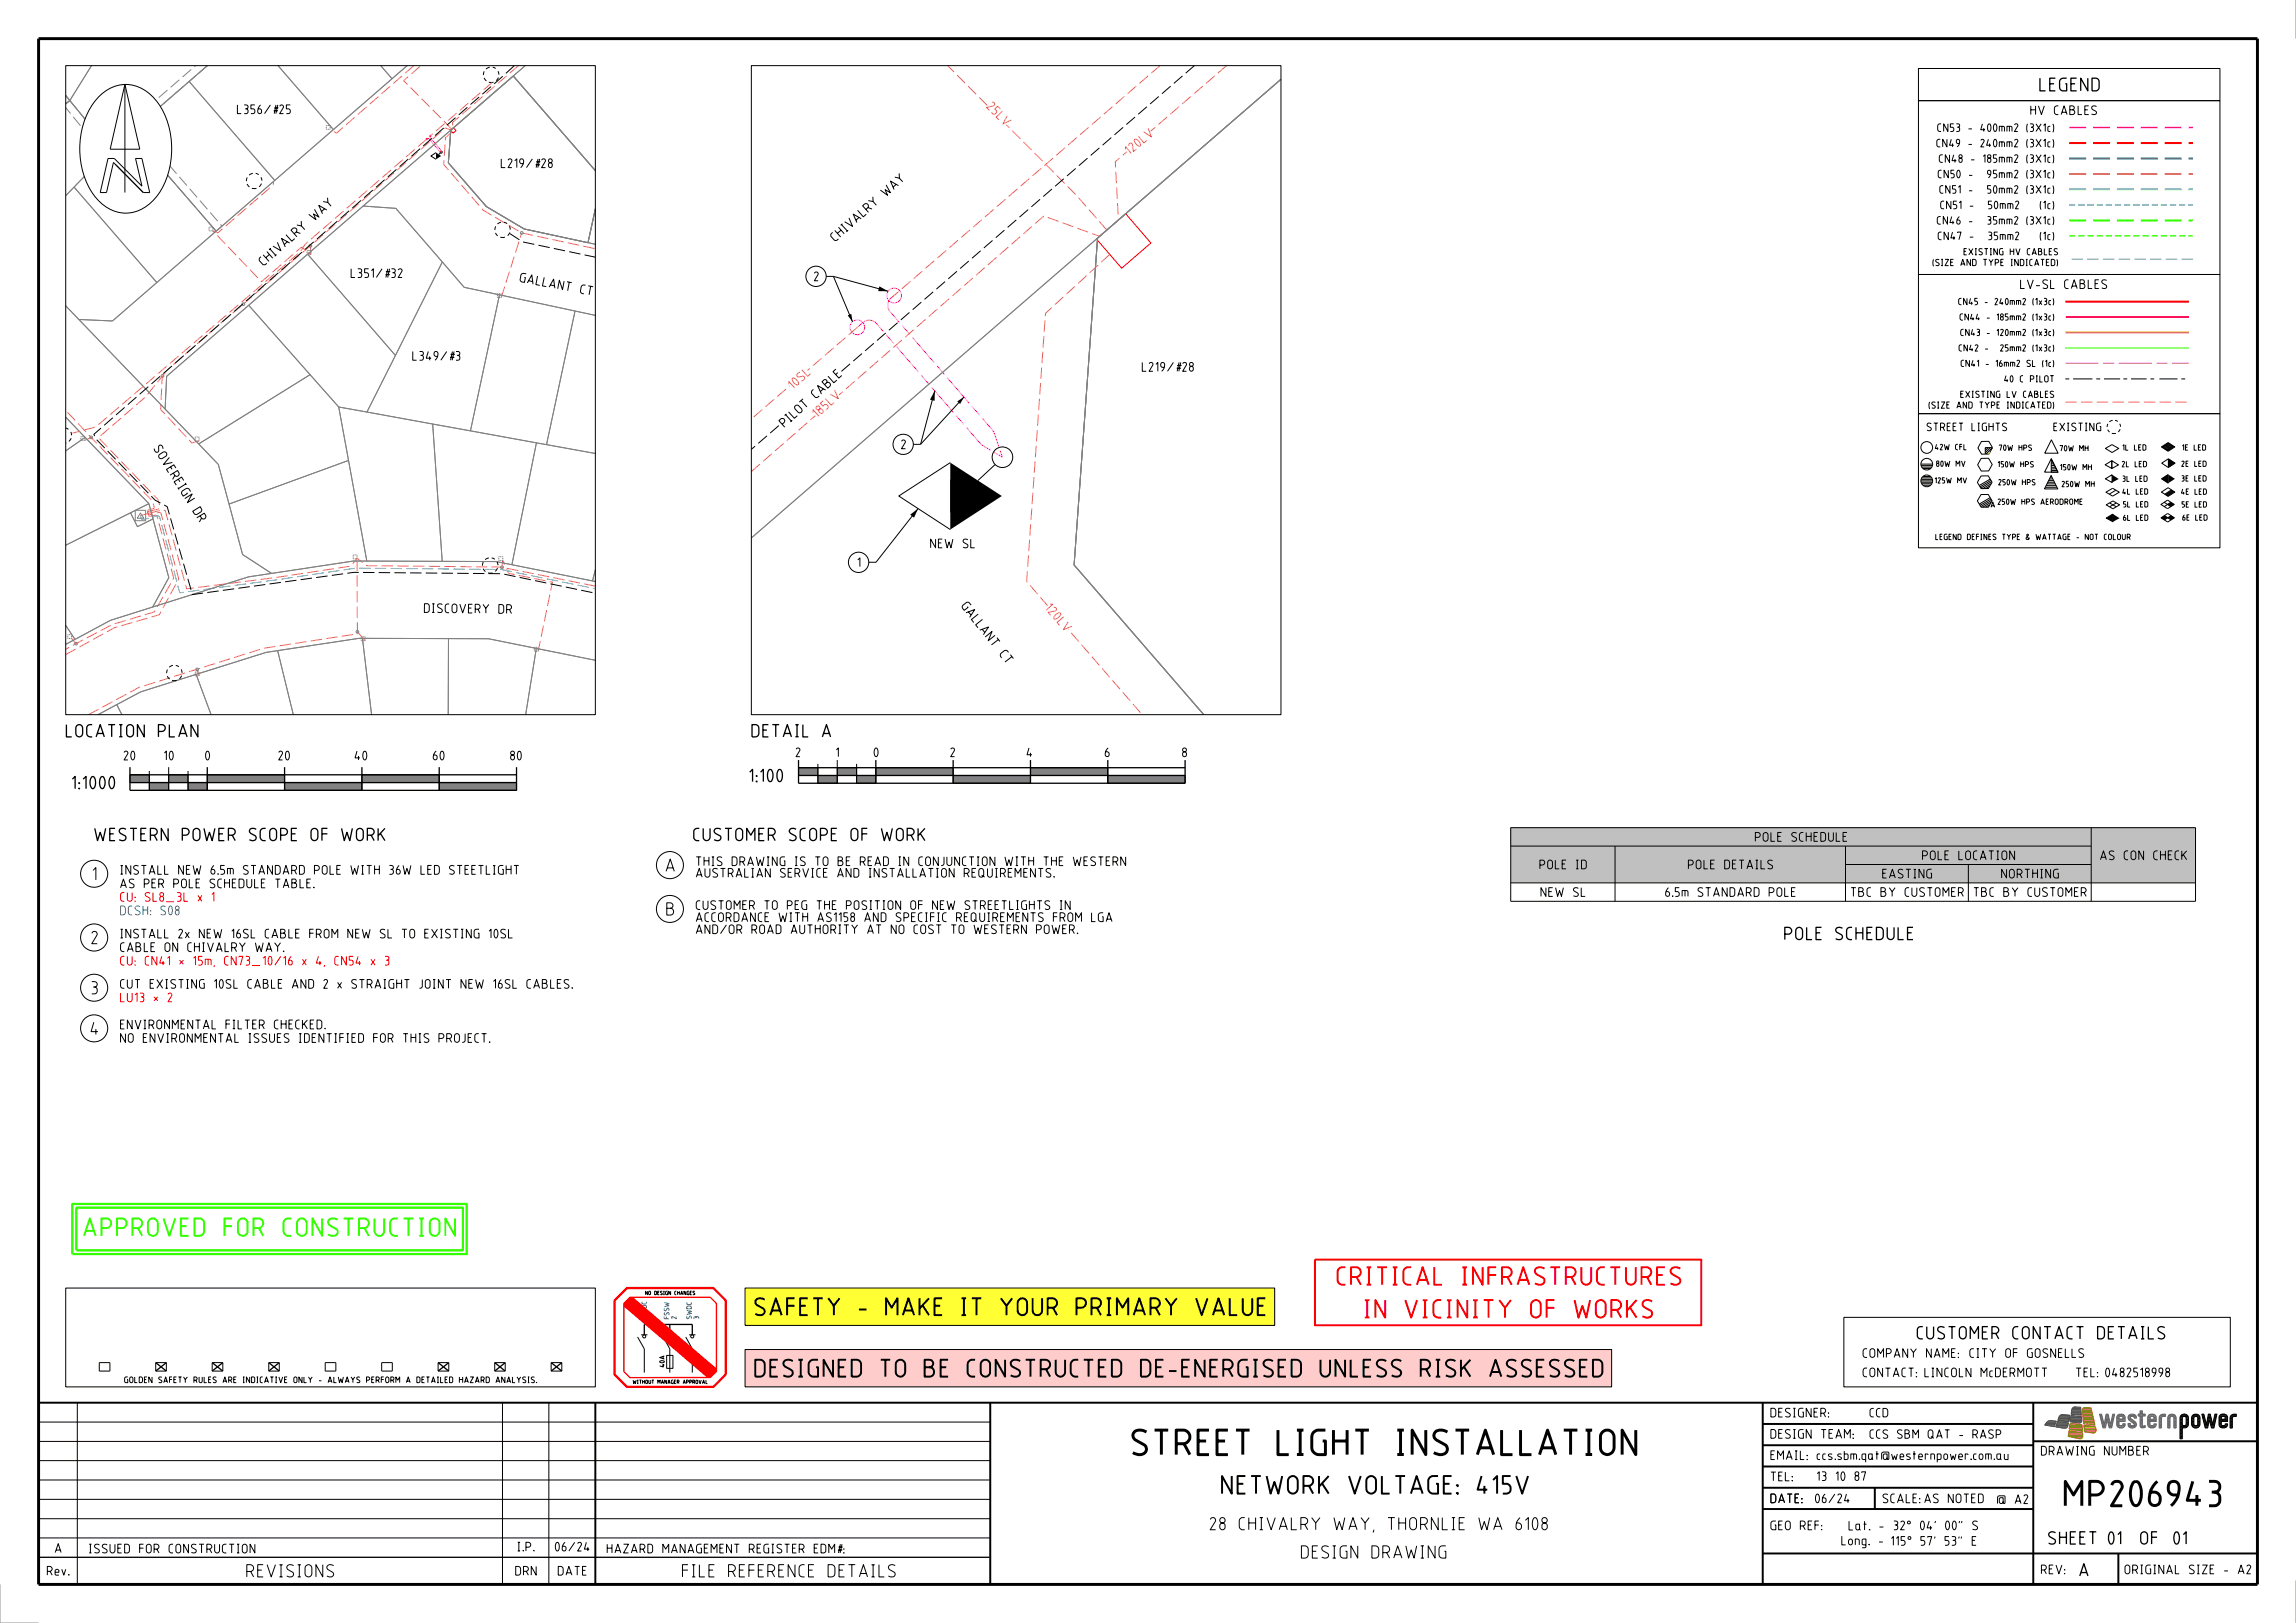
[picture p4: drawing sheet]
<svg xmlns="http://www.w3.org/2000/svg" width="594mm" height="420mm" viewBox="0 0 594 420" stroke-linecap="round" stroke-linejoin="round" font-family="sans-serif">
<defs><g id="words">
<g font-size="7">
<text x="282.3" y="376.7">STREET LIGHT INSTALLATION</text>
<text x="531.5" y="390">MP206943</text>
</g>
<text font-size="5" fill="#3f0" x="21.5" y="320">APPROVED FOR CONSTRUCTION</text>
<g font-size="5" fill="#f00">
<text x="345.8" y="332.7">CRITICAL INFRASTRUCTURES</text>
<text x="352.8" y="341.2">IN VICINITY OF WORKS</text>
</g>
<text font-size="5" x="298.5" y="386.7">NETWORK VOLTAGE: 415V</text>
<g font-size="4.8">
<text x="195.2" y="340.6">SAFETY - MAKE IT YOUR PRIMARY VALUE</text>
<text x="195.2" y="356.5">DESIGNED TO BE CONSTRUCTED DE-ENERGISED UNLESS RISK ASSESSED</text>
</g>
<text font-size="3.6" x="527.6" y="23.7">LEGEND</text>
<g font-size="3.5">
<text x="17" y="190.8">LOCATION PLAN</text>
<text x="194.4" y="190.8">DETAIL A</text>
<text x="193.8" y="202.4">1:100</text>
<text x="18.6" y="204.3">1:1000</text>
<text x="24.4" y="217.7">WESTERN POWER SCOPE OF WORK</text>
<text x="179.3" y="217.7">CUSTOMER SCOPE OF WORK</text>
<text x="23.9" y="227.9">1</text>
<text x="172.2" y="225.6">A</text>
<text x="172.3" y="237">B</text>
<text x="23.6" y="244.4">2</text>
<text x="461.6" y="243.3">POLE SCHEDULE</text>
<text x="23.6" y="257.4">3</text>
<text x="23.4" y="267.9">4</text>
<text x="495.9" y="346.6">CUSTOMER CONTACT DETAILS</text>
<text x="296.8" y="396.1">28 CHIVALRY WAY, THORNLIE WA 6108</text>
<text x="529.9" y="399.7">SHEET</text>
<text x="545.3" y="399.7">01</text>
<text x="555.2" y="399.7">OF01</text>
<text x="321.1" y="403.4">DESIGN DRAWING</text>
<text x="537.9" y="408">A</text>
<text x="63.7" y="408.2">REVISIONS</text>
<text x="176.4" y="408.2">FILE REFERENCE DETAILS</text>
</g>
<g font-size="2.5">
<text x="61.3" y="29.5">L356/#25</text>
<text x="525.3" y="29.8">HV CABLES</text>
<text x="129.6" y="43.5">L219/#28</text>
<text x="229.2" y="51" transform="rotate(-42 229.2 51)">WA Y</text>
<text x="81.4" y="57.3" transform="rotate(-42 81.4 57.3)">WA Y</text>
<text x="216.2" y="62.7" transform="rotate(-42 216.2 62.7)">CHI V A LRY</text>
<text x="68.3" y="69" transform="rotate(-42 68.3 69)">CHI V A LRY</text>
<text x="90.7" y="71.9">L351/#32</text>
<text x="134.3" y="72.9" transform="rotate(11 134.3 72.9)">GA LLA NT</text>
<text x="149.9" y="75.9" transform="rotate(11 149.9 75.9)">CT</text>
<text x="210.6" y="72.8">2</text>
<text x="522.6" y="74.8">LV-SL CABLES</text>
<text x="106.7" y="93.3">L349/#3</text>
<text x="295.4" y="96.2">L219/#28</text>
<text x="211.2" y="103.3" transform="rotate(-42 211.2 103.3)">CA B LE</text>
<text x="203" y="110.7" transform="rotate(-42 203 110.7)">P I LOT</text>
<text x="39.6" y="116.1" transform="rotate(58 39.6 116.1)">S OV EREI GN</text>
<text x="233.1" y="116.2">2</text>
<text x="49.7" y="132.3" transform="rotate(58 49.7 132.3)">DR</text>
<text x="240.6" y="141.9">NEW SL</text>
<text x="221.8" y="146.8">1</text>
<text x="109.7" y="158.6" transform="rotate(1 109.7 158.6)">DI S COV ERY</text>
<text x="128.9" y="158.8" transform="rotate(1 128.9 158.8)">DR</text>
<text x="248.5" y="157" transform="rotate(52 248.5 157)">GA LLA NT</text>
<text x="258.4" y="169.4" transform="rotate(52 258.4 169.4)">CT</text>
<text x="32" y="196.8">20</text>
<text x="42.4" y="196.8">10</text>
<text x="53.1" y="196.8">0</text>
<text x="72" y="196.8">20</text>
<text x="91.7" y="196.8">40</text>
<text x="112" y="196.8">60</text>
<text x="132" y="196.8">80</text>
<text x="205.8" y="195.9">2</text>
<text x="216.3" y="195.9">1</text>
<text x="226" y="195.9">0</text>
<text x="245.8" y="195.9">2</text>
<text x="265.6" y="195.9">4</text>
<text x="285.8" y="195.9">6</text>
<text x="305.8" y="195.9">8</text>
<text x="454" y="217.8">POLE SCHEDULE</text>
<text x="31.1" y="226.4">INSTALL NEW 6.5m STANDARD POLE WITH 36W LED STEETLIGHT</text>
<text x="180" y="227.1">AUSTRALIAN SERVICE AND INSTALLATION REQUIREMENTS.</text>
<text x="180" y="224.1">THIS DRAWING IS TO BE READ IN CONJUNCTION WITH THE WESTERN</text>
<text x="398.3" y="225">POLE ID</text>
<text x="436.7" y="225">POLE DETAILS</text>
<text x="487" y="227.3">EASTING</text>
<text x="497.3" y="222.6">POLE LOCATION</text>
<text x="517.7" y="227.3">NORTHING</text>
<text x="543.3" y="222.6">AS CON CHECK</text>
<text x="31.1" y="229.9">AS PER POLE SCHEDULE TABLE.</text>
<text x="398.6" y="232.1">NEW SL</text>
<text x="430.8" y="232.1">6.5m STANDARD POLE</text>
<text x="478.8" y="232.1">TBC BY CUSTOMER</text>
<text x="510.5" y="232.1">TBC BY CUSTOMER</text>
<text x="180" y="238.6">ACCORDANCE WITH AS1158 AND SPECIFIC REQUIREMENTS FROM LGA</text>
<text x="180" y="235.5">CUSTOMER TO PEG THE POSITION OF NEW STREETLIGHTS IN</text>
<text x="31.1" y="242.9">INSTALL 2x NEW 16SL CABLE FROM NEW SL TO EXISTING 10SL</text>
<text x="180" y="241.7">AND/OR ROAD AUTHORITY AT NO COST TO WESTERN POWER.</text>
<text x="31.1" y="246.4">CABLE ON CHIVALRY WAY.</text>
<text x="31.1" y="255.9">CUT EXISTING 10SL CABLE AND 2 x STRAIGHT JOINT NEW 16SL CABLES.</text>
<text x="31.1" y="269.9">NO ENVIRONMENTAL ISSUES IDENTIFIED FOR THIS PROJECT.</text>
<text x="31.1" y="266.4">ENVIRONMENTAL FILTER CHECKED.</text>
<text x="481.9" y="351.4">COMPANY NAME: CITY OF GOSNELLS</text>
<text x="481.9" y="356.4">CONTACT:LINCOLN McDERMOTT</text>
<text x="537" y="356.4">TEL:0482518998</text>
<text x="458" y="366.8">DESIGNER:</text>
<text x="458" y="377.8">EMAIL:ccs.sbm.qat@westernpower.com.au</text>
<text x="458" y="372.3">DESIGN TEAM:</text>
<text x="528" y="376.7">DRAWING NUMBER</text>
<text x="458" y="383.3">TEL:</text>
<text x="470" y="383.2">13 10 87</text>
<text x="458" y="389">DATE: 06/24</text>
<text x="458" y="389">DATE:</text>
<text x="487" y="389">SCALE:</text>
<text x="497.8" y="389">AS NOTED</text>
<text x="516.6" y="389.2">@ A2</text>
<text x="458" y="396">GEO REF:</text>
<text x="14.2" y="401.9">A</text>
<text x="23" y="402">ISSUED FOR CONSTRUCTION</text>
<text x="133.8" y="401.5">I.P.</text>
<text x="143.6" y="401.5">06/24</text>
<text x="157" y="402">HAZARD MANAGEMENT REGISTER EDM#:</text>
<text x="476.4" y="399.9">Long. -115° 57' 53&quot; E</text>
<text x="478.2" y="396">Lat. -32° 04' 00&quot; S</text>
<text x="12.1" y="407.7">Rev.</text>
<text x="133.3" y="407.7">DRN</text>
<text x="144.3" y="407.7">DATE</text>
<text x="528" y="407.4">REV:</text>
<text x="549.6" y="407.4">ORIGINAL SIZE - A2</text>
</g>
<g font-size="2.5" fill="#f66">
<text x="255.1" y="27.8" transform="rotate(45 255.1 27.8)">2 5 LV</text>
<text x="292.3" y="40.2" transform="rotate(-39 292.3 40.2)">12</text>
<text x="294.6" y="38.3" transform="rotate(-39 294.6 38.3)">0 LV</text>
<text x="205.2" y="100.9" transform="rotate(-42 205.2 100.9)">10 S L</text>
<text x="213.7" y="106.2" transform="rotate(-42 213.7 106.2)">5 LV</text>
<text x="211.5" y="108.2" transform="rotate(-42 211.5 108.2)">18</text>
<text x="270.2" y="157.5" transform="rotate(49 270.2 157.5)">12 0 LV</text>
</g>
<g font-size="2.5" fill="#f00">
<text x="31.1" y="233.4">CU: SL8_3L x 1</text>
<text x="31.1" y="249.9">CU: CN41 * 15m, CN73_10/16 x 4, CN54 x 3</text>
<text x="31.1" y="259.4">LU13 * 2</text>
</g>
<text font-size="2.5" fill="#0028fa" x="31.1" y="236.9">DCSH: S08</text>
<g font-size="2.4">
<text x="483.7" y="366.8">CCD</text>
<text x="483.7" y="372.3">CCS SBM QAT - RASP</text>
</g>
<g font-size="2.2">
<text x="501.2" y="34.1">CN53 - 400mm2 (3X1c)</text>
<text x="501" y="38.1">CN49 - 240mm2 (3X1c)</text>
<text x="501.3" y="46.1">CN50 -</text>
<text x="501.6" y="42.1">CN48 - 185mm2 (3X1c)</text>
<text x="512.8" y="46.1">95mm2 (3X1c)</text>
<text x="501.8" y="50.1">CN51 -</text>
<text x="513.1" y="50.1">50mm2 (3X1c)</text>
<text x="501.1" y="58.1">CN46 -</text>
<text x="502" y="54.1">CN51 -</text>
<text x="512.7" y="58.1">35mm2 (3X1c)</text>
<text x="514.2" y="54.1">50mm2</text>
<text x="527.5" y="54.1">(1c)</text>
<text x="501.3" y="62.1">CN47 -</text>
<text x="513.8" y="62.1">35mm2</text>
<text x="527.4" y="62.1">(1c)</text>
<text x="498.4" y="111.6">STREET LIGHTS</text>
<text x="531.2" y="111.6">EXISTING</text>
</g>
<g font-size="1.8">
<text x="500" y="68.8">(SIZE AND TYPE INDICATED)</text>
<text x="508" y="66">EXISTING HV CABLES</text>
<text x="506.6" y="78.9">CN45 - 240mm2 (1x3c)</text>
<text x="507" y="82.9">CN44 - 185mm2 (1x3c)</text>
<text x="507.2" y="86.9">CN43 - 120mm2 (1x3c)</text>
<text x="506.7" y="90.9">CN42 -</text>
<text x="507.3" y="94.9">CN41 - 16mm2 SL (1c)</text>
<text x="516.4" y="90.9">25mm2 (1x3c)</text>
<text x="518.5" y="98.9">40 C PILOT</text>
<text x="499" y="105.7">(SIZE AND TYPE INDICATED)</text>
<text x="507.2" y="102.9">EXISTING LV CABLES</text>
</g>
<g font-size="1.6">
<text x="500.6" y="116.5">42W CFL</text>
<text x="517.2" y="116.6">70W HPS</text>
<text x="532.9" y="116.8">70W MH</text>
<text x="549.1" y="116.6">1L LED</text>
<text x="564.6" y="116.6">1E LED</text>
<text x="500.5" y="125.1">125W MV</text>
<text x="500.9" y="120.8">80W MV</text>
<text x="516.9" y="120.9">150W HPS</text>
<text x="517" y="125.6">250W HPS</text>
<text x="533" y="121.7">150W MH</text>
<text x="548.9" y="120.9">2L LED</text>
<text x="549.1" y="124.7">3L LED</text>
<text x="564.4" y="120.8">2E LED</text>
<text x="564.4" y="124.6">3E LED</text>
<text x="515" y="131.4">A</text>
<text x="516.8" y="130.6">250W HPS AERODROME</text>
<text x="533.4" y="126">250W MH</text>
<text x="549.1" y="128">4L LED</text>
<text x="549.3" y="131.3">5L LED</text>
<text x="564.3" y="128">4E LED</text>
<text x="564.4" y="131.3">5E LED</text>
<text x="549.3" y="134.7">6L LED</text>
<text x="564.6" y="134.7">6E LED</text>
<text x="500.7" y="139.7">LEGEND DEFINES TYPE &amp; WATTAGE - NOT COLOUR</text>
<text x="32.2" y="357.9">GOLDEN SAFETY RULES ARE INDICATIVE ONLY - ALWAYS PERFORM A DETAILED HAZARD ANALYSIS.</text>
</g>
<g font-size="1.3" fill="#0028fa">
<text x="167.3" y="341.1" transform="rotate(-90 167.3 341.1)">SWDC</text>
<text x="169.2" y="341.1" transform="rotate(-90 169.2 341.1)">1</text>
<text x="173.1" y="341.3" transform="rotate(-90 173.1 341.3)">FSSW</text>
<text x="175" y="341.3" transform="rotate(-90 175 341.3)">2</text>
<text x="178.9" y="341.3" transform="rotate(-90 178.9 341.3)">SWDC</text>
<text x="180.8" y="341.3" transform="rotate(-90 180.8 341.3)">3</text>
</g>
<text font-size="1.3" x="171.9" y="353.8" transform="rotate(-90 171.9 353.8)">40A</text>
<g font-size="1">
<text x="167" y="335.1">NO DESIGN CHANGES</text>
<text x="163.7" y="358.1">WITHOUT MANAGER APPROVAL</text>
</g>
</g></defs>
<path d="M17 333.3h137v25.6h-137zM25.7 352.6h2.7v2.2h-2.7zM40.3 352.6h2.7v2.2h-2.7zM54.9 352.6h2.7v2.2h-2.7zM69.5 352.6h2.7v2.2h-2.7zM84.1 352.6h2.8v2.2h-2.8zM98.7 352.6h2.8v2.2h-2.8zM113.3 352.6h2.8v2.2h-2.8zM128 352.6h2.7v2.2h-2.7zM142.6 352.6h2.7v2.2h-2.7z" fill="none" stroke="#000" stroke-width=".26"/>
<path d="M53.6 200.5h20v2h-20z" fill="#828282"/>
<path d="M53.6 200.5h20v2h-20z" fill="none" stroke="#000" stroke-width=".26"/>
<path d="M73.6 202.5h20v2h-20z" fill="#828282"/>
<path d="M73.6 202.5h20v2h-20z" fill="none" stroke="#000" stroke-width=".26"/>
<path d="M93.6 200.5h20v2h-20z" fill="#828282"/>
<path d="M93.6 200.5h20v2h-20z" fill="none" stroke="#000" stroke-width=".26"/>
<path d="M113.6 202.5h20v2h-20z" fill="#828282"/>
<path d="M113.6 202.5h20v2h-20z" fill="none" stroke="#000" stroke-width=".26"/>
<path d="M48.6 202.5h5v2h-5z" fill="#828282"/>
<path d="M48.6 202.5h5v2h-5z" fill="none" stroke="#000" stroke-width=".26"/>
<path d="M43.6 200.5h5v2h-5z" fill="#828282"/>
<path d="M43.6 200.5h5v2h-5z" fill="none" stroke="#000" stroke-width=".26"/>
<path d="M38.6 202.5h5v2h-5z" fill="#828282"/>
<path d="M38.6 202.5h5v2h-5z" fill="none" stroke="#000" stroke-width=".26"/>
<path d="M33.6 200.5h5v2h-5z" fill="#828282"/>
<path d="M33.6 200.5h5v2h-5zM179.1 349.1v6.1" fill="none" stroke="#000" stroke-width=".26"/>
<path d="M166.7 342.7h12.4" fill="none" stroke="#000" stroke-width=".34"/>
<path d="M226.6 198.7h20v2h-20z" fill="#828282"/>
<path d="M226.6 198.7h20v2h-20z" fill="none" stroke="#000" stroke-width=".26"/>
<path d="M246.6 200.7h20v2h-20z" fill="#828282"/>
<path d="M246.6 200.7h20v2h-20z" fill="none" stroke="#000" stroke-width=".26"/>
<path d="M266.6 198.7h20v2h-20z" fill="#828282"/>
<path d="M266.6 198.7h20v2h-20z" fill="none" stroke="#000" stroke-width=".26"/>
<path d="M286.6 200.7h20v2h-20z" fill="#828282"/>
<path d="M286.6 200.7h20v2h-20z" fill="none" stroke="#000" stroke-width=".26"/>
<path d="M221.6 200.7h5v2h-5z" fill="#828282"/>
<path d="M221.6 200.7h5v2h-5z" fill="none" stroke="#000" stroke-width=".26"/>
<path d="M216.6 198.7h5v2h-5z" fill="#828282"/>
<path d="M216.6 198.7h5v2h-5z" fill="none" stroke="#000" stroke-width=".26"/>
<path d="M211.6 200.7h5v2h-5z" fill="#828282"/>
<path d="M211.6 200.7h5v2h-5z" fill="none" stroke="#000" stroke-width=".26"/>
<path d="M206.6 198.7h5v2h-5z" fill="#828282"/>
<g fill="none" stroke="#000" stroke-width=".26">
<path d="M125.3 18.5l-.2 .9M126.7 17.4l-1 .5M127.5 17.4l.7 .3M128.8 18.4l.3 .9M112.8 39.5l-1.3 .9 1.3 .8M113.9 39.6l-.4 .4M125.2 20.2l.6 .7M126.5 21.3h1.2M128.9 20.1l-.5 .8M63.9 47.6l.6 .8M64 45.9l-.3 1M65.2 48.7h1.2"/>
<path d="M65.4 44.9l-.9 .4M66.1 44.9l.8 .3M67.5 45.9l.3 .9M67.6 47.5l-.5 .8M128.2 58.6l-.2 .9M129.6 57.5l-.9 .5M130.4 57.5l.8 .4M131.8 58.5l.2 .9M128.2 60.3l.6 .7M129.4 61.4h1.2M131.9 60.2l-.6 .8M17 110.8l.7 .3"/>
<path d="M17.1 114.6l-.1 .1M18.3 111.8l.2 .9M18.4 113.4l-.6 .8M245.9 119.7l-13.4 8.7 13.4 8.6M257.4 120.2l-4.4 4.1M125 147.2l.6 .7M125 145.4l-.2 1M126.3 148.3h1.1M126.5 144.4l-1 .4M127.2 144.4l.8 .3M128.6 145.4l.2 .9M128.7 147l-.6 .9"/>
<path d="M43.3 175l.6 .7M43.3 173.3l-.2 .9M44.5 176.1h1.2M44.7 172.2l-.9 .5M45.5 172.2l.8 .3M46.9 173.2l.2 .9M47 174.9l-.6 .8M38.6 199.5v5M43.6 198.5v6M48.6 199.5v5M206.6 198.7h5v2h-5zM477 340.9h100v18h-100z"/>
<circle cx="114.1" cy="39.4" r=".27"/>
<circle cx="259.3" cy="118.3" r="2.66"/>
</g>
<path d="M116.6 33.7l.7-.6 .7 .7-.8 .6zM283.7 61.9l7.5-6.6 6.5 7.6-7.5 6.5z" fill="none" stroke="#f00" stroke-width=".26"/>
<path d="M112.8 39.5l1.3 .9-1.3 .8zM112.8 39.9l.7 .5-.7 .4zM245.9 119.7l13.3 8.7-13.3 8.6zM245.9 124l6.6 4.4-6.6 4.3z" fill="#000"/>
<path d="M110.4 36l.5-.1 2.7 3.1 .6 .4M111.3 35.2v.4l2.6 3 .3 .8M231.3 76.5a2.71 2.71 0 0 0-1 4.2l26.5 30.6 .4 .8 2.1 6.2M221.8 84.7a3.8 3.8 0 0 1 3.5-1.8l1.5 .8 27 31.3 5.5 3.3" fill="none" stroke="#f0f" stroke-width=".26" stroke-dasharray="8.6 1.1 3 1.1" stroke-linecap="butt"/>
<g fill="none" stroke="#f0f" stroke-width=".26">
<path d="M110.3 35.9h.3l-.1 .2h-.3z"/>
<circle cx="111.4" cy="35.2" r=".2"/>
<circle cx="231.3" cy="76.5" r="1.91"/>
<circle cx="221.8" cy="84.7" r="1.91"/>
</g>
<g fill="none" stroke="#f66" stroke-width=".26" stroke-dasharray="3 1.1" stroke-linecap="butt">
<path d="M107.1 17l-20 17.4-1.7-.9M134.1 17l-17 14.7 .1 1.5M300.1 17l-69.6 60.1M317.3 17l-28.8 24.9 .8 15.1M110.4 36l-31.4 27.2-1.3 1.9-52.9 45.4-6 1.6M116.8 33.5l-12.4-12.6 4.5-3.9M116.9 34.1l-1.6 1.5-.5 7 10.2 11.8 10 5.9M127.4 21.3l-16.1 13.9M55.1 59.7l1.3 .5 14.3-12.3 .1-1M286.3 59.5l-7.9-9-33.2-33.5M62.9 78.7l52.3-45.6 1.5 .5M80.3 63.6l.1 2.2-2.4-1.9-10.3 9-12.6-13.2"/>
<path d="M129.7 77l5.3-16.7M135 60.3l19 4.1M287.1 65.8l-16.6 15.3-4.9 69.4 29.9 34.4M42.1 97.3l1.3-1.6 19.5-17M221.8 84.7l-27.4 23.7M23.6 113.2l-1.7 .8M51.5 114.1l-1.9 .5-8-8.6 .5-8.7M38.2 132l1.6-.5-.3-1.8-22.5-23.5M38.3 132.4l3-.8 .1-.4-.5-1.9-15.4-16 12.1-10.6 4.5-5.4M38.4 132.8l3.5-.8h.4l.5 .3 5.5 20.1 23.3-3 19.2-2.9 1.6-2M38.6 133.6l1.6-.3 .4 .3 4.3 16-5 8.7-10.9 3.3-12 6.4M194.4 122l75.7-66.1 14.4 5.3"/>
<path d="M129.9 146.8l.2-1.8 1.5 3.4 11.3 2.3-3.7 17.8M154 151.7l-24.5-5-34.6-.3-2.5-1.9M17 169.4l12.6-7 11.6-3.3 5-9.3-4.5-16.9-.5-.3-2.7 .6M19.6 166.6l-1.1-1.4M51 173.2l.5 1.7M94.5 165.8l-2-2.3M22.9 184.9l13-7 32.3-10.1 24.2-3.8v-19.4"/>
</g>
<g fill="none" stroke="#828282" stroke-width=".26">
<path d="M105.3 17l-76.2 66.1M28.5 38.8l5.3-4.6 22.1 25.6-15.3 13.3-21.4-24.7zM33.8 34.2l15.1-13.1 22.2 25.6-15.2 13.1zM84.4 32.8v.3M84.4 33.3l.2 .2M84.6 32.5l-.2 .1M84.7 32.5h.4M84.7 33.5h.4M85.3 32.5l.1 .1M85.4 32.8v.3M85.4 33.3l-.1 .2M101.4 20.4l-2.9-3.4 2.9 3.4-15.1 13.1-14.4-16.5 14.4 16.5-15.2 13.2-22.2-25.6 4.8-4.1-25.2 21.8-10.4-12.8 5.6-9-5.6 9-1.1-1.3 1.1 1.3-1.1 .9 1.1-.9 10.4 12.8-11.5 11.8 2.2-2.2 21.4 24.7-11.5 10"/>
<path d="M331.4 20.5l-137 118.7 89.6-77.6-6.1 84.6 33.5 38.7-33.5-38.7 6.1-84.6M54.1 59.1v.3M54.1 59.6l.1 .1M54.2 58.8l-.1 .1M54.4 58.8h.4M54.4 59.7h.4M54.9 58.8l.2 .1M55.1 59.1v.3M55.1 59.6l-.2 .1M64.3 79l15.3-13.2 22.7 26.2-7.4 14.6-7.3-1.3zM79.6 65.8l14.3-12.5 8.5 .6 12 13.9-12.1 24.2zM114.4 67.8l5.7 6.5 9.1 2-7.5 35.2-26.8-4.9z"/>
<path d="M128.7 76.4v.3M128.7 76.9l.2 .1M128.9 76l-.2 .2M129 76h.4M129 77h.4M129.2 76.3l19.6 4.2-7.4 34.6-19.7-3.6zM129.5 76l.2 .2M129.7 76.4v.3M129.7 76.9l-.2 .1M29.1 83.1l-8.7-.4-3.4-3.6 34.4 35.8M29.1 83.1l-8.7-.4 22.3 23.2 .4-8.5 92.8-80.4-3.1 2.7 21.2 24.5-21.2-24.5-16.2 14-.6 8.4 9.8 11.4 9.8 5.7 16.5 3.6 1.9-8.7-1.9 8.7 1.9 .4-18.4-4-9.8-5.7-9.8-11.4 .6-8.4-22.7 19.6 8.5 .6 17.7 20.4 33.9 7.3-5.2-1.1-7.4 34.6 12.6 2.3-15.2-2.8-6.4 31.5 20.9 4.2 .7-2.9-.7 2.9 .7 .2-25.6-5.2-37-.1-27.1 4.1-35.7 11.2-11.6 6.2 2.4-1.2-2.4-3.7 2.4 3.7 9.2-5 10.9-3.4 4.2-7.6-4.1-15.2-4 2-1.8-3.6-16.8 8.4 21.5-10.8M43.1 97.4l21.2-18.4 15.9 18-28.8 17.9-8.7-9z"/>
<path d="M20.9 113.3v.3M20.9 113.8l.2 .2M21.1 113l-.2 .1M21.3 113h.3M21.3 114h.3M21.8 113l.1 .1M21.9 113.3v.3M21.9 113.8l-.1 .2M50.5 113.4v.4M50.5 113.9l.2 .2M50.7 113.1l-.2 .2M50.8 113.1h.4"/>
<path d="M50.8 114.1h.4M51.3 113.1l.2 .2M51.4 114.9l5.1 5.3 6.3 23.3 7.5 4.9-6 .9-24.8 7.8 4.2-7.6-5.2-19.2-21.5-22.3 5 5.2-5 3.5 5-3.5 16.5 17.1M51.4 114.9l28.8-17.9 7.4 8.3 2.6 13.9-30.9 11.2-2.8-10.2zM51.5 113.4v.4M51.5 113.9l-.2 .2M87.6 105.3l24.3 4.4 2.5 35.6-19.5-.1zM111.9 109.7l26.9 4.9-6.4 31.5-4-.8h-14zM33.8 132.7l4.7-2.4 1.1 4-4 2zM35 132.1h2.7v2.6h-2.7zM36.3 132.8l.9 1.3h-1.7zM59.3 130.4l30.9-11.2 4.7 26h-3.5l-21.1 3.2-7.5-4.9z"/>
<path d="M91.4 144v.3M91.4 144.4l.1 .2M91.5 143.6l-.1 .2M91.7 143.6h.3M91.7 144.6h.3M92.2 143.6l.2 .2M92.4 144v.3M92.4 144.4l-.2 .2M129 144.4v.3M129 144.9l.2 .1M129.2 144.1l-.2 .1M129.4 144.1h.3"/>
<path d="M129.4 145h.3M129.9 144.1l.2 .1M130.1 144.4v.3M130.1 144.9l-.2 .1M17.5 164.6v.3M17.5 165l.2 .2M17.7 164.2l-.2 .2M17.9 164.2h.3M17.9 165.2h.3M18.3 164.2l.2 .2M18.5 164.6v.3M18.5 165l-.2 .2"/>
<path d="M50.5 174.2v.4M50.5 174.7l.2 .2M50.7 173.9l-.2 .2M50.8 173.9h.4M50.8 174.9h.4M51.4 173.9l.1 .2M51.5 174.2v.4M51.5 174.7l-.1 .2M93.5 165.1v.4M93.5 165.6l.1 .2M93.6 164.8l-.1 .2M93.8 164.8h.3"/>
<path d="M93.8 165.8h.3M94.3 164.8l.2 .2M94.5 165.1v.4M94.5 165.6l-.2 .2M138.3 167.8v.4M138.3 168.3l.1 .2M138.4 167.5l-.1 .2M138.6 167.5h.3M138.6 168.5h.3M139.1 167.5l.1 .2M139.2 167.8v.4M139.2 168.3l-.1 .2"/>
<path d="M25.4 184.9l4.8-2.6 1.3 2.6-1.3-2.6 6.2-3.2 14.3-4.6 3.9 10.4-3.9-10.4 18.2-5.7 2.9-.4 4.1 16.5-4.1-16.5 21.1-3.2h.9l2.3 19.7-2.3-19.7 22.2 .1v19.6v-19.6h10.4l12.3 2.5-2.7 17.1 2.7-17.1 15.3 3.1-27.6-5.6-33.5-.1-24 3.6-32.5 10.3z"/>
<circle cx="63" cy="78.7" r=".36"/>
<circle cx="135" cy="60.3" r=".36"/>
<circle cx="42" cy="97.3" r=".36"/>
<circle cx="23.6" cy="113.2" r=".36"/>
<circle cx="129.9" cy="146.8" r=".36"/>
<circle cx="19.7" cy="166.6" r=".36"/>
<circle cx="51" cy="173.2" r=".36"/>
<circle cx="92.5" cy="163.5" r=".36"/>
</g>
<path d="M36.3 133.4l.4 1.1 4.1-1 .5 .3 5.2 19.6 25.5-3.4 20-3 37.6 .4 24.4 4.9" fill="none" stroke="#39f" stroke-width=".26" stroke-dasharray="3 1.1" stroke-linecap="butt"/>
<path d="M38.2 132v.9M38.2 132.9l-1.9 .5M38.2 132.9l.4 .7M38.2 132.9l.3 .3M38.3 132.4l-.1 .5M38.4 132.8l-.2 .1M92.3 144.6l.1-.1v.1" fill="none" stroke="#f66" stroke-width=".26"/>
<path d="M53.7 17l-25.2 21.8M17 26.9l1.1-.9M17 24.7l1.1 1.3M18.1 26l10.4 12.8-1.4 1.4-10.1-12.3M18.1 26l-1.1 .9M28.5 38.8l-1.3-1.6 23.4-20.2M55.9 59.8l-22.1-25.6 1.5-1.3 22.1 25.6-1.5 1.3" fill="none" stroke="#828282" stroke-width=".26" stroke-dasharray="3 1.1" stroke-linecap="butt"/>
<path d="M133.1 17l-108.8 95.4 .7 1.4 15.1 15.6 3.2 1.7 6.5 22.8 41.7-5.8 38.4 .4 24.1 5M309 17l-114.6 99.3M131.9 60.4l3.3 2.2 18.8 4" fill="none" stroke="#000" stroke-width=".26" stroke-dasharray="3 1.1" stroke-linecap="butt"/>
<path d="M33.6 198.5v6h100v-6M53.6 198.5v6M73.6 198.5v6M93.6 198.5v6M113.6 198.5v6M33.6 200.5h100M33.6 202.5h100" fill="none" stroke="#000" stroke-width=".34"/>
<path d="M192.8 333.3h137v9.7h-137z" fill="#ff3"/>
<path d="M192.8 333.3h137v9.7h-137z" fill="none" stroke="#000" stroke-width=".26"/>
<path d="M192.8 349.2h224.1v9.7h-224.1z" fill="#fcc"/>
<g fill="none" stroke="#000" stroke-width=".26">
<path d="M241.8 101.2l-3.6 13.8h-1.9M237.5 131.6l-10.9 13.9h-1.8M165 346l1.7 3.1v6.1M165.9 345.4h1.6M171.6 346l1.7 3.1v6.1M172.5 350.7h1.6v3.4h-1.6zM172.5 345.4h1.6M177.4 346l1.7 3.1M178.3 345.4h1.6M192.8 349.2h224.1v9.7h-224.1zM10 368h246.2M10 373h246.2"/>
<path d="M10 378h246.2M20 363v47M130 363v47M142 363v47M564 372.2h.6M564 372h.6M564 371.7h.6M564 371.6h.6M564 371.4h.6M564 371.1h.6M564 371h.6M564 370.8h.6"/>
<path d="M564 370.5h.6M564 370.4h.6M564 370.2h.6M564 369.9h.6M564 369.8h.6M564 369.6h.6M564 369.3h1.7M564 369.2h2M564 369h2.1M564 368.7h.7M564 368.6h.6M564 368.4h.6"/>
<path d="M564 368.1h.6M564 368h.6M564 367.8h.6M564 367.5h.6M564 367.3h.6M564 367.2h.6M564 366.9h.6M564 366.7h.6M564.1 366.6h.8M564.2 366.3h1.8M564.3 366.2a1.1 1.1 0 0 1 1.2-.2 1.1 1.1 0 0 1 .7 1v1.5a1.1 1.1 0 0 1-1.6 .9v2.9h-.6v-5.4zM564.4 366.1h1.4"/>
<path d="M564.6 366.7l.4-.1 .5 .1 .1 1.8-.2 .4-.8-.2zM564.9 366h.4M565.2 366.6h.9M565.5 368.7h.7M565.5 366.7h.7M565.6 368.6h.6M565.6 368.4h.6M565.6 368.1h.6M565.6 368h.6M565.6 367.8h.6M565.6 367.5h.6M565.6 367.3h.6"/>
<path d="M565.6 367.2h.6M565.6 366.9h.6M567 368.7h.6M567 368.5h.6M567 368.3h.6M567 368.1h.6M567 367.9h.6M567 367.7h.6M567 367.5h.6M567 367.3h.6M567 367.1h.6M567 366.9h.6"/>
<path d="M567 366.7h.7M567.1 368.9h.7M567.1 366.5h2M567.2 369.1h1.8M567.2 366.3h1.7M567.3 366.2a1.11 1.11 0 0 1 1.2-.2 1.11 1.11 0 0 1 .7 1v1.5a1.1 1.1 0 0 1-1.1 1 1.1 1.1 0 0 1-1.1-1v-1.6zM567.3 369.3h1.6M567.5 366.1h1.2M567.6 366.7l.4-.1 .5 .1 .1 1.8-.2 .4-.8-.2zM567.7 369.5h.8M568.4 368.9h.7M568.5 366.7h.6"/>
<path d="M568.5 368.7h.7M568.6 368.5h.6M568.6 368.3h.6M568.6 368.1h.6M568.6 367.9h.6M568.6 367.7h.6M568.6 367.5h.6M568.6 367.3h.6M568.6 367.1h.6M568.6 366.9h.6M569.6 366h.6l.6 2.7 .5-2.7h.5l.7 2.6 .5-2.6h.5l-.7 3.5h-.7l-.5-2.1-.5 2.1h-.6zM569.6 366h.6"/>
<path d="M569.7 366.2h.5M569.7 366.4h.6M569.8 366.6h.5M569.8 366.8h.6M569.9 367h.5M569.9 367.2h.6M570 367.4h.5M570.1 367.6h.5M570.1 367.8h.5M570.1 368h.6M570.2 368.2h.5M570.2 368.4h.6"/>
<path d="M570.3 368.6h1M570.3 368.8h1M570.4 369h.9M570.4 369.2h.8M570.5 369.4h.6M570.9 368.4h.5M570.9 368.2h.5M570.9 368h.6M571 367.8h.5M571 367.6h.5M571 367.4h1.2M571.1 367.2h1"/>
<path d="M571.1 367h1M571.2 366.8h.8M571.2 366.6h.8M571.3 366.4h.7M571.3 366.2h.6M571.3 366h.6M571.6 367.6h.6M571.7 367.8h.6M571.7 368h.6M571.8 368.2h.5M571.9 368.4h.5M571.9 368.6h1"/>
<path d="M572 368.8h.9M572 369h.9M572.1 369.2h.7M572.1 369.4h.7M572.5 368.4h.5M572.6 368.2h.5M572.6 368h.5M572.6 367.8h.5M572.7 367.6h.5M572.7 367.4h.5M572.8 367.2h.5M572.8 367h.5"/>
<path d="M572.8 366.8h.5M572.9 366.6h.5M572.9 366.4h.5M573 366.2h.5M573 366h.5M574.1 368.6h.6M574.1 368.2h.6M574.1 368h.6M574.1 367.8h2.2M574.1 367.6h2.2M574.1 367.2h.6M574.1 368.4h.6"/>
<path d="M574.1 367.4h2.2M574.1 367h.6M574.1 366.8h.6M574.1 366.6h.8M574.1 368.8h.6M574.1 369h2.1M574.2 366.4h2M574.3 369.2h1.8M574.3 366.2l.7-.2a1.03 1.03 0 0 1 1.3 .8v1.1h-1.6v.7l.1 .3h.6l.3-.1v-.3h.6a1.12 1.12 0 0 1-1 1 1.12 1.12 0 0 1-1.2-.9v-1.8zM574.4 366.2h1.6M574.5 369.4h1.4M574.7 366.7l.8-.1 .2 .7h-1z"/>
<path d="M574.7 366h.9M575.5 366.6h.7M575.6 368.8h.7M575.7 367.2h.6M575.7 367h.6M575.7 366.8h.6M575.7 368.6h.6M576.9 369.5h.6M576.9 369.3h.6M576.9 369.1h.6M576.9 368.9h.6M576.9 368.7h.6"/>
<path d="M576.9 368.5h.6M576.9 368.3h.6M576.9 368.1h.6M576.9 367.9h.6M576.9 367.7h.6M576.9 367.5h.6M576.9 367.3h.6M576.9 367.1h.6M576.9 366.9h.7M577 366.7h.7M577.1 366.5h1.5M577.1 366.4a1.44 1.44 0 0 1 1.5-.4v.6h-.8l-.3 .3v2.6h-.6v-2.6z"/>
<path d="M577.2 366.3h1.4M577.5 366.1h1.1M10 383h246M10 388h246.2M10 393h246.2M10 398h246.2"/>
<circle cx="233.7" cy="115" r="2.63"/>
<circle cx="222.1" cy="145.5" r="2.62"/>
<circle cx="24.4" cy="226.1" r="3.5"/>
<circle cx="24.4" cy="242.6" r="3.5"/>
<circle cx="24.4" cy="266.1" r="3.5"/>
<circle cx="166.7" cy="345.8" r=".41"/>
<circle cx="173.3" cy="345.8" r=".41"/>
<circle cx="179.1" cy="345.8" r=".4"/>
</g>
<path d="M162.2 333.3h22.4l3.1 3.2v19.2l-3.1 3.2h-22.4l-3.2-3.2v-19.2z" fill="none" stroke="#f00" stroke-width=".59"/>
<path d="M161.4 337.3l1.6-1.6h20.8l1.5 1.6v17.6l-1.5 1.6h-20.8l-1.6-1.6z" fill="none" stroke="#f00" stroke-width=".34"/>
<path d="M166.7 342.7v2.7M173.3 342.7v2.7M179.1 342.7v2.7M10 403h246" fill="none" stroke="#000" stroke-width=".34"/>
<g fill="none" stroke="#000" stroke-width=".51">
<path d="M10 363h574M154 363v47M256.2 363v47M456 363v47M456 368.5h70M456 374h70M456 379.5h70M526 363v47M526 373h58M456 385h70M456 390.5h70M485 385v5.5"/>
<path d="M456 402h128M548 402v8"/>
</g>
<path d="M10 10h574v400h-574z" fill="none" stroke="#000" stroke-width=".76" stroke-linecap="butt"/>
<g fill="none" stroke="#4d4d4d" stroke-width=".26">
<path d="M529 368.8h2.6M529.1 368.6h2.6M529.3 368.4h2.5M529.4 368.2h2.4M529.6 368l.2-.2a2.65 2.65 0 0 1 2.2 0l-.5 1.4-2.5-.4zM529.6 368h2.3M529.8 367.8h2.2M530.2 369h1.3M531.5 369.2h.1M531.9 369.1h3.1M532 369.3h2.8M532 368.9h3"/>
<path d="M532 368.7h3.1M532.1 368.5h3M532.2 368.3h2.9M532.2 368.1h2M532.3 367.8l2.8 .4a1.15 1.15 0 0 1-1.1 1.4l-2.2-.4zM532.3 367.9h.4M532.4 367.5h2.8M532.5 367.3h2.8M532.6 367.1h2.7M532.7 366.9h2.6M532.7 366.7h2.7M532.8 366.5h2.6"/>
<path d="M533 366.3l.6-.2 1.8 .2-.2 1.6-2.8-.4zM533 366.3h2.3M533.2 369.5h1.5M533.4 367.7h1.8M535 367.9h.2M535.2 367.9l.2-1.6-.2 1.6M535.6 367.8h3M535.6 367.6h3M535.6 367.4h3M535.7 367.2h2.9M535.7 367h2.8M535.7 366.8h2.8"/>
<path d="M535.7 366.6h2.8M535.8 366.3l2.7 .3 .1 1a.6 .6 0 0 1-.7 .6l-2.3-.3zM535.8 366.4h1M535.8 365.9h2.6M535.9 365.7h2.5M535.9 365.5h2.5M535.9 365.3h2.5M535.9 365.1h2.5M536 364.9h2.4M536 364.7h2.3M536.1 364.5h2.2M536.1 368h2.3"/>
<path d="M536.2 364.3h2.1M536.3 364.3l.5-.2 1.5 .1 .2 2-2.7-.2 .2-1.2zM536.6 364.1h.5M537.1 366.1h1.3M537.7 368.2h.5"/>
</g>
<g fill="none" stroke="#c60" stroke-width=".26">
<path d="M535.1 371.7h3.8M535.1 371.5h3.8M535.1 371.3h3.8M535.2 371.1h3.6M535.2 370.9h3.6M535.2 370.7h3.2M535.2 370.5h2M535.3 370.2l3.5 .6 .1 .8a.74 .74 0 0 1-.9 .7l-2.9-.6zM535.3 370.3h.7M535.3 369.8h3.4M535.3 369.6h3.4M535.4 369.4h3.3"/>
<path d="M535.4 369.2h3.3M535.4 369h3.3M535.4 368.8h3.3M535.5 368.6h2.2M535.5 368.5l.5-.2 2.7 .4 .1 1.7-3.5-.6zM535.7 368.4h.6M535.9 371.9h2.9M536 370h2.8M536.9 372.1h1.8M537.2 370.2h1.6M537.9 372.3h.5M538.4 370.4h.4"/>
<path d="M538.7 365.1h2.5M538.7 364.9h2.4M538.8 365.5h2.5M538.8 365.3h2.4M538.8 364.7h2.3M538.8 365.9h2.5M538.8 365.7h2.5M538.8 366.3h2.6M538.8 366.1h2.6M538.9 366.7h2.6M538.9 366.5h2.6M538.9 364.5h2.1"/>
<path d="M538.9 366.9h2.7M538.9 364.4l.5-.2 1.6 .1 1 4.5-3-.4-.3-3.4zM538.9 367.3h2.8M538.9 367.1h2.7M539 367.7h2.8M539 367.5h2.7M539 368.1h2.9M539 367.9h2.8M539 368.3h2.9M539.1 368.7l3 .5a1.26 1.26 0 0 1-.1 1.5l-.6 .2-2.1-.4zM539.1 369.1h2.7M539.1 368.9h1.2"/>
<path d="M539.1 364.3h1.4M539.2 369.5h3M539.2 369.3h2.9M539.2 369.9h3.1M539.2 369.7h3.1M539.2 370.1h3.1M539.3 370.3h3M539.4 370.5h2.8M539.8 368.5h2.1M540.6 370.7h1.4M541.4 368.7h.6"/>
</g>
<g fill="none" stroke="#666" stroke-width=".26">
<path d="M543.2 366h.5l.7 2.7 .5-2.7h.5l.6 2.6 .6-2.6h.5l-.8 3.5h-.6l-.6-2.1-.4 2.1h-.6zM543.2 366.1h.6M543.3 366.3h.5M543.3 366.5h.5M543.3 366.7h.6M543.4 366.9h.5M543.5 367.1h.5M543.5 367.3h.6M543.6 367.5h.5M543.6 367.7h.6M543.7 367.9h.5M543.7 368.1h.6"/>
<path d="M543.8 368.3h.5M543.8 368.5h.5M543.8 368.7h1.1M543.9 368.9h.9M543.9 369.1h.9M544 369.3h.7M544.4 368.5h.5M544.4 368.3h.5M544.5 368.1h.5M544.5 367.9h.5M544.5 367.7h.6M544.6 367.5h1.1"/>
<path d="M544.6 367.3h1.1M544.7 367.1h.9M544.7 366.9h.9M544.7 366.7h.9M544.8 366.5h.7M544.8 366.3h.7M544.8 366.1h.6M545.2 367.7h.6M545.3 367.9h.6M545.3 368.1h.6M545.4 368.3h.5M545.4 368.5h1.1"/>
<path d="M545.5 368.7h1M545.5 368.9h1M545.6 369.1h.8M545.6 369.3h.8M546.1 368.3h.5M546.1 368.1h.5M546.2 367.9h.5M546.2 367.7h.5M546.2 367.5h.5M546.3 367.3h.5M546.3 367.1h.5M546.4 366.9h.5"/>
<path d="M546.4 366.7h.5M546.5 366.5h.4M546.5 366.3h.5M546.6 366.1h.5M547.6 367.7h2.2M547.6 367.1h.6M547.6 368.7h.6M547.6 368.5h.6M547.6 368.3h.6M547.6 368.1h.6M547.6 367.9h.6M547.6 367.5h2.2"/>
<path d="M547.6 367.3h2.2M547.6 366.9h.6M547.6 366.7h.7M547.7 368.9h.7M547.7 366.5h2M547.7 369.1h2M547.8 366.3h1.8M547.9 366.2l.6-.2a.99 .99 0 0 1 1.3 .8v1.1h-1.6v.7l.2 .3h.5l.3-.4h.6a1.1 1.1 0 0 1-1 1 1.1 1.1 0 0 1-1.2-.9v-1.8zM547.9 369.3h1.6M548.1 366.1h1.3M548.2 369.5h1M548.3 366.7l.8-.1 .1 .7h-1z"/>
<path d="M549.1 368.9h.7M549.2 366.7h.6M549.2 367.1h.6M549.2 368.7h.6M549.2 368.5h.6M549.2 366.9h.6M550.5 368.7h.6M550.5 368.5h.6M550.5 366.9h.6M550.5 366.7h.7M550.6 368.9h.8M550.6 367.1h.7"/>
<path d="M550.6 366.5h2.1M550.7 367.3h.9M550.7 369.1h1.9M550.7 366.3a1.16 1.16 0 0 1 1.2-.3 1.16 1.16 0 0 1 .8 1h-.6v-.3l-.3-.1-.7 .1 .2 .4 1 .8a1 1 0 0 1 .2 1.4 1 1 0 0 1-1.4 .1 .97 .97 0 0 1-.6-1h.6l.1 .4 .2 .1 .7-.2-.1-.3-1.3-1.1-.2-.5zM550.7 366.3h1.9M550.8 367.5h1.1M550.9 369.3h1.5M550.9 366.1h1.4M551.1 367.7h1M551.4 367.9h1M551.4 369.5h.5M551.6 368.1h1"/>
<path d="M551.9 368.9h.8M551.9 368.3h.8M552.1 368.7h.6M552.1 368.5h.6M552.1 366.7h.6M552.1 366.9h.6M553.2 366.2h1.8M553.2 366.4h1.8M553.2 366h1.8M553.6 365.1h.6v.9h.8v.4h-.8v2.4l.3 .2 .5-.1v.5l-.6 .1a.6 .6 0 0 1-.8-.6v-2.5h-.4v-.4h.4zM553.6 368.6h.6M553.6 368.2h.6"/>
<path d="M553.6 368h.6M553.6 367.6h.6M553.6 369h.8M553.6 368.8h.6M553.6 368.4h.6M553.6 367.8h.6M553.6 367.4h.6M553.6 367.2h.6M553.6 367h.6M553.6 366.8h.6M553.6 366.6h.6M553.6 365.8h.6"/>
<path d="M553.6 365.6h.6M553.6 365.4h.6M553.6 365.2h.6M553.7 369.2h1.3M553.9 369.4h1.1M554.7 369h.3M555.6 367.2h.7M555.6 368.4h.6M555.6 367.4h2.2M555.6 367h.7M555.6 368.6h.6M555.6 368.2h.6"/>
<path d="M555.6 368h.6M555.6 367.8h2.2M555.6 367.6h2.2M555.7 368.8h.6M555.7 366.8h.6M555.7 366.6h.7M555.7 369h2M555.8 366.4h1.9M555.9 369.2h1.7M555.9 366.2l.6-.2a1.03 1.03 0 0 1 1.3 .8v1.1h-1.6v.7l.2 .3h.5l.3-.1v-.3h.6a1.12 1.12 0 0 1-1 1 1.12 1.12 0 0 1-1.2-.9v-1.8zM555.9 366.2h1.7M556.1 369.4h1.3"/>
<path d="M556.2 366h1.1M556.4 366.6h.7l.1 .7h-.9zM557.1 366.6h.7M557.2 368.8h.6M557.2 367.2h.6M557.2 367h.6M557.2 366.8h.6M557.2 368.6h.6M558.6 369.1h.6M558.6 367.7h.6M558.6 367.3h.6M558.6 367.1h.6"/>
<path d="M558.6 369.5h.6M558.6 369.3h.6M558.6 368.9h.6M558.6 368.7h.6M558.6 368.5h.6M558.6 368.3h.6M558.6 368.1h.6M558.6 367.9h.6M558.6 367.5h.6M558.6 366.9h.6M558.6 366.7h.7M558.7 366.5h1.5"/>
<path d="M558.8 366.4a1.44 1.44 0 0 1 1.4-.4v.6h-.8l-.2 .3v2.6h-.6v-2.6zM558.8 366.3h1.4M559.1 366.1h1.1M560.8 367.7h.6M560.8 367.1h.6M560.8 369.5h.6M560.8 369.3h.6M560.8 369.1h.6M560.8 368.9h.6M560.8 368.7h.6M560.8 368.5h.6M560.8 368.3h.6"/>
<path d="M560.8 368.1h.6M560.8 367.9h.6M560.8 367.5h.6M560.8 367.3h.6M560.8 366.9h.6M560.8 366.7h.7M560.9 366.5h2M561.1 366.3h1.7M561.1 366.2l.7-.2a1.03 1.03 0 0 1 1.2 .9v2.6h-.6v-2.6l-.4-.3h-.4l-.2 .3v2.6h-.6v-2.6zM561.3 366.1h1.2M562.3 366.7h.7M562.4 367.7h.6"/>
<path d="M562.4 367.1h.6M562.4 369.5h.6M562.4 369.3h.6M562.4 369.1h.6M562.4 368.9h.6M562.4 368.7h.6M562.4 368.5h.6M562.4 368.3h.6M562.4 368.1h.6M562.4 367.9h.6M562.4 367.5h.6M562.4 367.3h.6"/>
<path d="M562.4 366.9h.6"/>
</g>
<path d="M594 0v10M0 410v10h10M594 409v11" fill="none" stroke="#828282" stroke-width=".26"/>
<path d="M340.2 325.9h99.9v17.1h-99.9z" fill="none" stroke="#f00" stroke-width=".51"/>
<path d="M18.7 311.6h102.1v12.9h-102.1zM19.8 312.5h99.9v11.1h-99.9z" fill="none" stroke="#3f0" stroke-width=".59"/>
<path d="M241.8 101.2v2.5l-1.2-.3zM235.5 133.2l2-1.6-1 2.4z" fill="#000"/>
<g fill="#fff">
<path d="M209.8 106.4l6.1-5.5 1.6 1.8-6 5.5z"/>
<path d="M255.1 27.8l1.8-1.7 4.8 4.9-1.8 1.7z"/>
<path d="M290.7 38.3l6.3-5.2 1.6 1.9-6.4 5.2z"/>
<path d="M270.2 157.5l1.9-1.7 5.3 6.2-1.9 1.6z"/>
</g>
<g fill="none" stroke="#000" stroke-width=".26">
<path d="M496.3 17.7h78v8.4h-78zM496.3 26.1h78v44.9h-78zM496.3 71h78v36.1h-78zM534.3 98.1h1M536.3 98.1h5M542.3 98.1h1M544.3 98.1h4.2M549.3 98.1h1M551.3 98.1h4M556.3 98.1h1M558.7 98.1h4.7M564.3 98.1h1"/>
<path d="M512.6 118.6h1.9l.9 1.6-.9 1.7h-1.9l-1-1.6zM512.6 114.2h1.9l1 1.6-.9 1.7h-1.9l-1-1.6zM513.6 117.5v-1.7h1.9l-1.7 1.7M513.9 115.8l-.3 .4M514.4 115.8l-.8 .8M514.9 115.8l-1.3 1.4M514.8 125.8l-1.1 .7"/>
</g>
<path d="M535.3 33h32" fill="none" stroke="#f0f" stroke-width=".51" stroke-dasharray="4.4 1.8" stroke-linecap="butt"/>
<path d="M535.3 37h32" fill="none" stroke="#f00" stroke-width=".51" stroke-dasharray="4.4 1.8" stroke-linecap="butt"/>
<path d="M535.3 41h32" fill="none" stroke="#03f" stroke-width=".51" stroke-dasharray="4.4 1.8" stroke-linecap="butt"/>
<path d="M535.3 45h32" fill="none" stroke="#f93" stroke-width=".51" stroke-dasharray="4.4 1.8" stroke-linecap="butt"/>
<path d="M535.3 49h32" fill="none" stroke="#00f0f0" stroke-width=".51" stroke-dasharray="4.4 1.8" stroke-linecap="butt"/>
<path d="M535.3 53h32" fill="none" stroke="#00f0f0" stroke-width=".51" stroke-dasharray="1.6 .8" stroke-linecap="butt"/>
<path d="M535.3 57h32" fill="none" stroke="#3f0" stroke-width=".51" stroke-dasharray="4.4 1.8" stroke-linecap="butt"/>
<path d="M535.3 61h32" fill="none" stroke="#3f0" stroke-width=".34" stroke-dasharray="1.6 .8" stroke-linecap="butt"/>
<path d="M567.3 67h-32" fill="none" stroke="#39f" stroke-width=".26" stroke-dasharray="3 1.1" stroke-linecap="butt"/>
<path d="M534.3 78.1h32" fill="none" stroke="#f00" stroke-width=".51"/>
<path d="M534.3 82h32" fill="none" stroke="#f0f" stroke-width=".51"/>
<path d="M534.3 86h32" fill="none" stroke="#f93" stroke-width=".51"/>
<path d="M534.3 90h32" fill="none" stroke="#3f0" stroke-width=".34"/>
<path d="M534.3 94h32" fill="none" stroke="#f0f" stroke-width=".26" stroke-dasharray="8.6 1.1 3 1.1" stroke-linecap="butt"/>
<path d="M534.3 104.1h32" fill="none" stroke="#f66" stroke-width=".26" stroke-dasharray="3 1.1" stroke-linecap="butt"/>
<path d="M515.4 115.8l.2 .1z" fill-rule="evenodd" fill="#ffa032"/>
<path d="M514.8 117l-.5 .5" fill="none" stroke="#ffa032" stroke-width=".26"/>
<g fill="none" stroke="#000" stroke-width=".26">
<path d="M496.3 107.1h78v34.7h-78zM530.7 118.7l1.7 3.5h-3.4zM530.7 118.7l1.7 3.5h-1.7zM530.7 119.2h.2M530.7 119.6h.4M530.7 113.8l1.7 3.5h-3.4zM544.7 116l1.7-.9 1.7 .9-1.7 1.1zM545.3 111.2l.5 .6M545.3 109.7l-.2 .8M546.3 112.1h1.1M546.6 108.8l-.9 .4M547.2 108.8l.7 .3"/>
<path d="M548.4 109.7l.2 .7M548.5 111.1l-.5 .7M559.2 115.7l1.7-1.2 1.7 1.2-1.7 1.1zM561 118.7l1.7 1.2-1.7 1.1M561 118.7l-1.7 1.2 1.7 1.1M561 118.7v2.3M561.1 114.6l-1.8 1.1M561.1 118.8h-.1M561.1 118.8l-.1 .1M561.2 114.7l-1.8 1.1M561.2 118.9l-.2 .1M561.3 114.8l-1.7 1.1"/>
<path d="M561.3 119l-.3 .2M561.4 119l-.4 .3M561.5 114.9l-1.7 1.1M561.5 119.1l-.5 .3M561.6 115l-1.7 1.1M561.6 119.2l-.6 .4M561.8 115.1l-1.8 1.1M561.8 119.2l-.8 .5M561.8 119.3l-.8 .6M561.9 115.2l-1.7 1.1M561.9 119.4l-.9 .6M562.1 119.4l-1.1 .7"/>
<path d="M562.1 115.3l-1.7 1.1M562.2 119.5l-1.2 .8M562.2 115.4l-1.7 1.1M562.3 119.6l-1.3 .8M562.4 115.5l-1.8 1.1M562.4 119.6l-1.4 1M562.5 115.6l-1.7 1.1M562.5 119.7l-1.5 1M562.6 119.8l-1.6 1M497 124.4h3M497 120.1h3M497 120.5h2.9"/>
<path d="M497.1 124.8h2.8M497.1 124.1h2.8M497.2 123.7h2.5M497.2 120.9h2.5M497.2 125.2h2.5M497.5 121.2h1.9M497.6 125.6h1.8M497.6 123.3h1.8M512.5 128h1.9l1 1.6-1 1.7h-1.8l-1-1.7zM512.5 123.2l1.9-.1 1 1.7-1 1.6-1.8 .1-1-1.7zM514.8 130.6l-1.1 .7M514.9 128.8l-2.8 1.6"/>
<path d="M514.9 124l-2.8 1.6M515.1 129.1l-2.9 1.7M515.1 124.3l-2.9 1.7M515.2 129.9l-2.3 1.4M515.2 125.1l-2.3 1.4M515.3 129.5l-2.9 1.6M515.3 124.6l-2.9 1.7M529.1 126.1h3M529.3 125.7h2.6M529.6 125.2h2.1M529.8 124.8h1.7M530 124.4h1.3"/>
<path d="M530.2 123.9h.9M530.4 123.5h.5M530.6 123.1l1.8 3.4h-3.5zM530.7 120h.7M530.7 120.5h.9M530.7 120.9h1.1M530.7 121.3h1.3M530.7 121.8h1.5M544.6 120.3l1.7-1.1v2zM544.7 123.9l1.7-1v2zM544.8 127.4l1.8-1.1 1.7 1.1-1.7 1zM544.9 134.1l1.7-1.1v2z"/>
<path d="M544.9 130.7l1.7-1.1 1.8 1.1-1.8 1zM545.8 130.2l1.7 .9M547.4 126.8l-1.7 1.1M547.5 130.2l-1.7 .9M559 130.5l1.8-1.1 1.7 1.1-1.7 1.1zM559.1 134l1.7-1.1 1.7 1.1-1.7 1.1zM559.2 127.3l1.7-1.1 1.7 1.1-1.7 1.2zM559.9 130l1.7 1.1M560 133.4l1.7 1.1M560.1 133.5l-.9 .6M560.2 133.6l-.9 .5M560.3 133.6l-.9 .6"/>
<path d="M560.4 133.7l-.9 .6M560.5 133.8l-.9 .6M560.6 133.9l-.8 .5M560.7 133.9l-.8 .6M561 124.6l-.4 .2M561 124.8l-.2 .1M561 123.9l-.9 .6M561 122.8l-1.8 1.1 1.8 1.1M561 123.2l-1.5 .9M561 124.3l-.6 .4M561 123.6l-1.1 .7M561 122.9l-1.7 1"/>
<path d="M561 123.3l-1.3 .9M561 124l-.8 .5M561 124.7l-.3 .2M561 124.9l-.1 .1M561 123.8l-1 .6M561 124.4l-.5 .3M561 123.5l-1.2 .8M561 124.2l-.7 .4M561 123l-1.6 1M561.6 130l-1.7 1.1M561.7 133.4l-1.7 1.1M561.7 130.1l-.8 .5"/>
<path d="M561.8 126.8l-1.8 1.1M561.8 133.5l-.9 .6M561.8 130.1l-.8 .6M561.9 133.6l-.9 .5M561.9 126.9l-1.7 1.1M561.9 130.2l-.8 .6M562 133.6l-.9 .6M562.1 127l-1.7 1.1M562.1 130.3l-.9 .5M562.1 133.7l-.8 .6M562.2 130.3l-.9 .6M562.2 127.1l-1.7 1.1"/>
<path d="M562.2 133.8l-.8 .6M562.3 130.4l-.9 .6M562.3 133.9l-.8 .5M562.4 127.2l-1.8 1.1M562.4 130.5l-.9 .5M562.4 133.9l-.8 .6M562.5 127.2l-1.7 1.2"/>
<circle cx="498.5" cy="115.8" r="1.52"/>
<circle cx="498.5" cy="124.4" r="1.52"/>
<circle cx="498.5" cy="120.1" r="1.51"/>
</g>
<g fill="#000">
<path d="M546.4 122.9l1.7 1-1.7 1zM546.6 133l1.8 1.1-1.8 .9zM544.9 134.1l1.7-1.1v2zM561 122.8l1.7 1.1-1.7 1.1z"/>
<path d="M530.6 118.7l.1 .1z" fill-rule="evenodd"/>
<path d="M530.6 123v.2z" fill-rule="evenodd"/>
</g>
<path d="M203.5 99l4.6-4.1 1.7 1.9-4.6 4.1z" fill="#fff"/>
<g fill="none" stroke="#000" stroke-width=".26">
<path d="M213.7 71.5h1.9M215.6 71.5l14.2 3.9M215.6 71.5l5 11.8M249.4 102.7l-11.2 12.3"/>
<circle cx="211.1" cy="71.5" r="2.62"/>
<circle cx="173.3" cy="223.9" r="3.5"/>
<circle cx="173.3" cy="235.2" r="3.5"/>
<circle cx="24.4" cy="255.6" r="3.5"/>
</g>
<path d="M227.5 74.1l2.3 1.3-2.6-.1zM219.3 81.6l.9-.4 .4 2.1zM247.6 103.9l1.8-1.2-1 1.8z" fill="#000"/>
<path d="M201.3 108.8l14.9-13.4 1.7 1.9-14.9 13.4z" fill="#fff"/>
<path d="M206.6 198.7h100M206.6 196.7v6h100v-6M226.6 196.7v6M246.6 196.7v6M266.6 196.7v6M286.6 196.7v6M206.6 200.7h100M554.1 396.7a.87 .87 0 0 1 .9-.2 .87 .87 0 0 1 .6 .8v1.4a.88 .88 0 0 1-.9 .9 .88 .88 0 0 1-.9-.9v-1.4z" fill="none" stroke="#000" stroke-width=".34"/>
<path d="M211.6 197.7v5M216.6 196.7v6M221.6 197.7v5" fill="none" stroke="#000" stroke-width=".26"/>
<path d="M161.4 337.3l1.6-1.6h.8l21.5 18.4v.8l-1.5 1.6h-.8l-21.6-18.4z" fill-rule="evenodd" fill="#f00"/>
<path d="M25.6 25a9.4 9.4 0 0 1 14.7 .9 21.4 21.4 0 0 1 0 25.3 9.5 9.5 0 0 1-15.5 0 21.3 21.3 0 0 1 0-25.3z" fill-rule="evenodd" fill="#fff"/>
<path d="M17 17h137v167.9h-137zM194.4 17h137v167.9h-137zM25.6 25a9.4 9.4 0 0 1 14.7 .9 21.4 21.4 0 0 1 0 25.3 9.5 9.5 0 0 1-15.5 0 21.3 21.3 0 0 1 0-25.3zM32.3 21.8v28M32.3 21.8l3.9 16.8h-7.7zM27.9 41h1.7l7.1 7.2-1.6-7.2h1.6l2 8.8h-1.6l-7.7-7.8-1.8 7.8h-1.7zM29.8 42.5l7.3 7.3" fill="none" stroke="#000" stroke-width=".26"/>
<path d="M40.3 352.6l2.7 2.2M43 352.6l-2.7 2.2M54.9 352.6l2.7 2.2M57.6 352.6l-2.7 2.2M69.5 352.6l2.7 2.2M72.2 352.6l-2.7 2.2M113.3 352.6l2.8 2.2M116.1 352.6l-2.8 2.2M128 352.6l2.7 2.2M130.7 352.6l-2.7 2.2M142.6 352.6l2.7 2.2M145.3 352.6l-2.7 2.2" fill="none" stroke="#000" stroke-width=".34"/>
<g fill="#c0c0c0">
<path d="M477.4 223.7h63.6v4.8h-63.6z"/>
<path d="M477.4 219h63.6v4.7h-63.6z"/>
<path d="M390.8 219h86.6v9.5h-86.6z"/>
<path d="M541 214.2h27v14.3h-27z"/>
<path d="M390.8 214.2h150.2v4.8h-150.2z"/>
</g>
<path d="M390.8 214.2h177.2v19h-177.2zM390.8 219h150.2M417.8 219v14.2M477.4 219v14.2M541 214.2v19M390.8 228.5h177.2M477.4 223.7h63.6M509.2 223.7v9.5" fill="none" stroke="#000" stroke-width=".26"/>
<use href="#words"/>
</svg>
